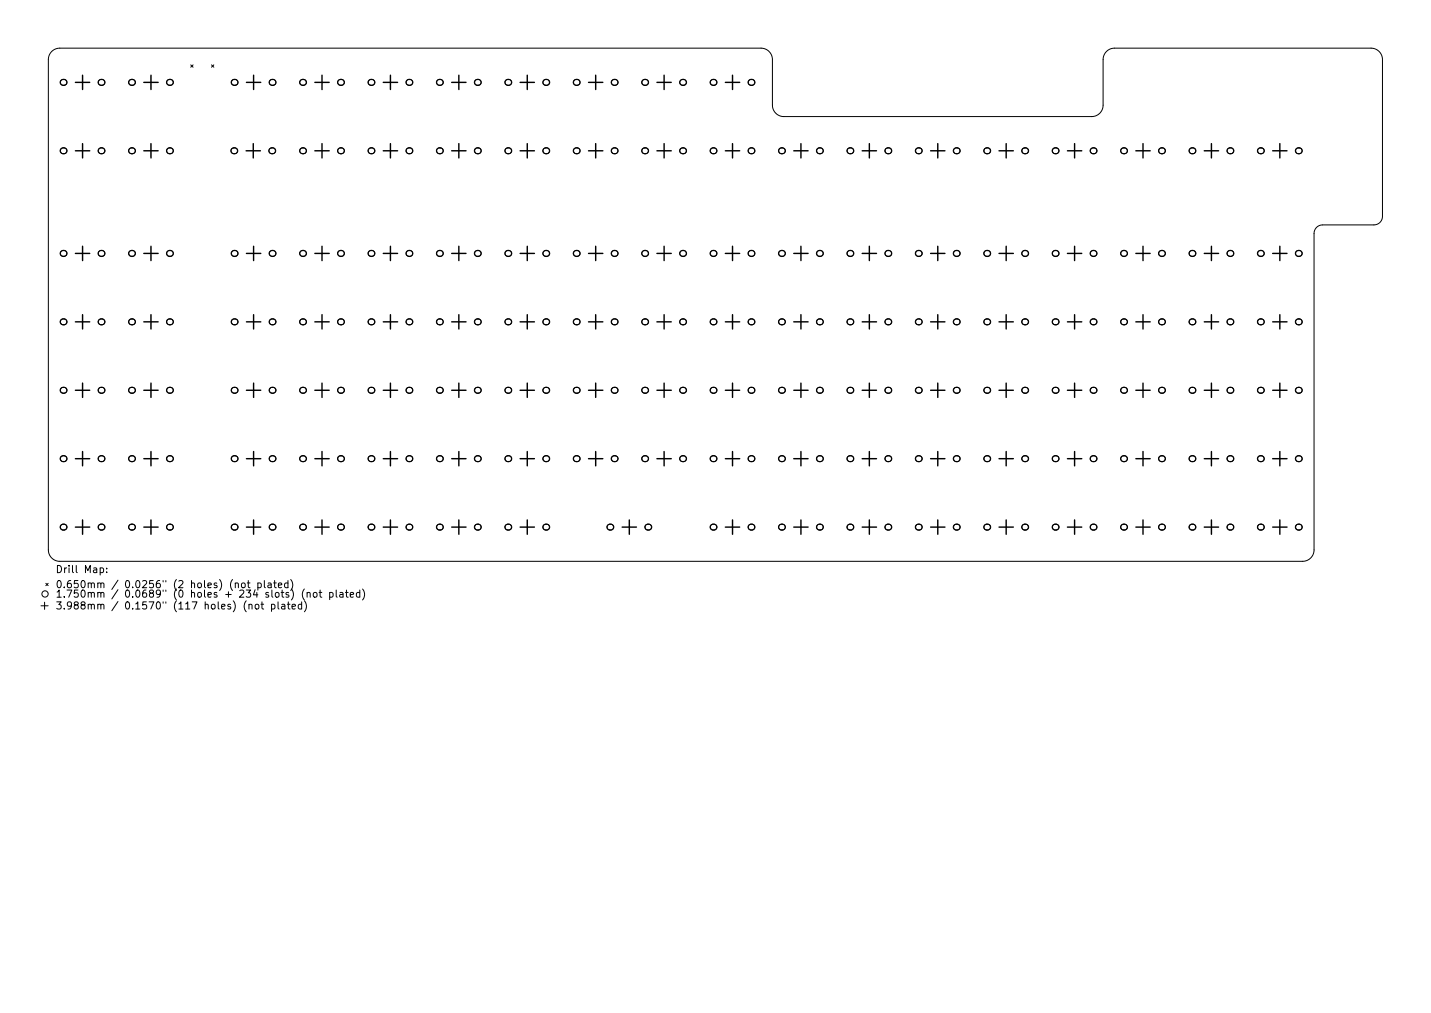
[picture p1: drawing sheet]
<svg xmlns="http://www.w3.org/2000/svg" width="297mm" height="210mm" viewBox="0 0 297 210" stroke-linecap="round" stroke-linejoin="round" font-family="sans-serif">
<defs><g id="words">
<g font-size="2.1">
<text x="11.5" y="118.9">Drill Map:</text>
<text x="11.5" y="122.1">0.650mm / 0.0256&quot; (2 holes) (not plated)</text>
<text x="11.5" y="124">1.750mm / 0.0689&quot; (0 holes + 234 slots) (not plated)</text>
<text x="11.5" y="126.5">3.988mm / 0.1570&quot; (117 holes) (not plated)</text>
</g>
</g></defs>
<g fill="none" stroke="#000" stroke-width=".21">
<path d="M10.7 10.7l.7-.5 1-.2h145.6a2.37 2.37 0 0 1 2.3 2.4v9.4a2.37 2.37 0 0 0 2.4 2.4h63.9a2.37 2.37 0 0 0 2.4-2.4v-9.4a2.37 2.37 0 0 1 2.3-2.4h53.3a2.37 2.37 0 0 1 2.4 2.4v32.5a1.77 1.77 0 0 1-1.8 1.8h-10.7a1.78 1.78 0 0 0-1.7 1.8v65.6a2.37 2.37 0 0 1-2.4 2.4h-258a2.37 2.37 0 0 1-2.4-2.4v-101.7l.2-.8zM12.6 16.7l.4-.2 .6 .1 .3 .3-.1 .5-.4 .3-.6-.1-.3-.4zM20.5 16.7l.4-.2 .6 .1 .3 .3-.1 .5-.4 .3-.7-.1-.2-.4zM26.8 16.7l.4-.2 .6 .1 .3 .3v.5l-.4 .3-.7-.1-.3-.4zM34.7 16.7l.4-.2 .6 .1 .3 .3-.1 .5-.4 .3-.7-.1-.2-.4zM39.6 13.5l.5 .5M40.1 13.5l-.5 .5M43.9 13.5l.5 .5M44.4 13.5l-.5 .5M48.1 16.7l.4-.2 .6 .1 .3 .3v.5l-.4 .3-.7-.1-.3-.5zM56 16.7l.4-.2 .6 .1 .3 .3-.1 .5-.4 .3-.7-.1-.2-.5zM62.3 16.7l.4-.2 .6 .1 .3 .3v.5l-.4 .3-.7-.1-.3-.5z"/>
<path d="M70.2 16.7l.4-.2 .6 .1 .3 .3-.1 .5-.4 .3-.7-.1-.2-.5zM76.5 16.7l.4-.2 .6 .1 .3 .3v.5l-.4 .3-.7-.1-.3-.5zM84.4 16.7l.4-.2 .6 .1 .3 .3-.1 .5-.4 .3-.7-.1-.2-.5zM90.7 16.7l.4-.2 .6 .1 .3 .3v.5l-.4 .3-.7-.1-.3-.5zM98.6 16.7l.4-.2 .6 .1 .3 .3-.1 .5-.4 .3-.7-.1-.2-.5zM105 16.7l.3-.2 .6 .1 .3 .3v.5l-.4 .3-.7-.1-.3-.4zM112.8 16.7l.4-.2 .6 .1 .3 .3-.1 .5-.4 .3-.7-.1-.2-.4zM119.2 16.7l.3-.2 .6 .1 .3 .3v.5l-.4 .3-.7-.1-.3-.5zM127 16.7l.4-.2 .6 .1 .3 .3-.1 .5-.4 .3-.7-.1-.2-.5zM133.4 16.7l.3-.2 .6 .1 .3 .3v.5l-.4 .3-.7-.1-.3-.5zM141.2 16.7l.4-.2 .6 .1 .3 .3-.1 .5-.4 .3-.6-.1-.3-.5zM147.6 16.7l.3-.2 .7 .1 .2 .3v.5l-.4 .3-.7-.1-.3-.5z"/>
<path d="M155.4 16.7l.4-.2 .6 .1 .3 .3-.1 .5-.4 .3-.6-.1-.3-.5zM12.6 30.9l.4-.2 .6 .1 .3 .3-.1 .5-.4 .3-.6-.1-.3-.4zM20.5 30.9l.4-.2 .6 .1 .3 .3-.1 .5-.4 .3-.7-.1-.2-.4zM26.8 30.9l.4-.2 .6 .1 .3 .3v.5l-.4 .3-.7-.1-.3-.4zM34.7 30.9l.4-.2 .6 .1 .3 .3-.1 .5-.4 .3-.7-.1-.2-.4zM48.1 30.9l.3-.2 .7 .1 .2 .3v.5l-.4 .3-.7-.1-.3-.5zM56 30.9l.3-.2 .6 .1 .3 .3v.5l-.4 .3-.7-.1-.3-.5zM62.3 30.9l.4-.2 .6 .1 .3 .3v.5l-.4 .3-.7-.1-.3-.5zM70.2 30.9l.4-.2 .6 .1 .3 .3-.1 .5-.4 .3-.7-.1-.2-.5zM76.5 30.9l.4-.2 .6 .1 .3 .3v.5l-.4 .3-.7-.1-.3-.5zM84.4 30.9l.4-.2 .6 .1 .3 .3-.1 .5-.4 .3-.7-.1-.2-.5zM90.7 30.9l.4-.2 .6 .1 .3 .3v.5l-.4 .3-.7-.1-.3-.5z"/>
<path d="M98.6 30.9l.4-.2 .6 .1 .3 .3-.1 .5-.4 .3-.7-.1-.2-.5zM105 30.9l.3-.2 .6 .1 .3 .3v.5l-.4 .3-.7-.1-.3-.4zM112.8 30.9l.4-.2 .6 .1 .3 .3-.1 .5-.4 .3-.7-.1-.2-.4zM119.2 30.9l.3-.2 .6 .1 .3 .3v.5l-.4 .3-.7-.1-.3-.5zM127 30.9l.4-.2 .6 .1 .3 .3-.1 .5-.4 .3-.7-.1-.2-.5zM133.4 30.9l.3-.2 .6 .1 .3 .3v.5l-.4 .3-.7-.1-.3-.5zM141.2 30.9l.4-.2 .6 .1 .3 .3-.1 .5-.4 .3-.6-.1-.3-.5zM147.6 30.9l.3-.2 .7 .1 .2 .3v.5l-.4 .3-.7-.1-.3-.5zM155.4 30.9l.4-.2 .6 .1 .3 .3-.1 .5-.4 .3-.6-.1-.3-.5zM161.8 30.9l.3-.2 .7 .1 .2 .3v.5l-.4 .3-.7-.1-.3-.5zM169.6 30.9l.4-.2 .6 .1 .3 .3-.1 .5-.4 .3-.6-.1-.3-.4zM176 30.9l.3-.2 .7 .1 .2 .3v.5l-.4 .3-.7-.1-.3-.5z"/>
<path d="M183.8 30.9l.4-.2 .6 .1 .3 .3-.1 .5-.4 .3-.6-.1-.3-.5zM190.2 30.9l.3-.2 .7 .1 .2 .3v.5l-.4 .3-.7-.1-.3-.4zM198 30.9l.4-.2 .6 .1 .3 .3-.1 .5-.4 .3-.6-.1-.3-.5zM204.4 30.9l.3-.2 .7 .1 .2 .3v.5l-.4 .3-.7-.1-.3-.5zM212.2 30.9l.4-.2 .6 .1 .3 .3-.1 .5-.4 .3-.6-.1-.3-.5zM218.6 30.9l.3-.2 .7 .1 .2 .3v.5l-.4 .3-.7-.1-.3-.5zM226.4 30.9l.4-.2 .6 .1 .3 .3-.1 .5-.4 .3-.6-.1-.3-.5zM232.8 30.9l.3-.2 .7 .1 .2 .3v.5l-.4 .3-.7-.1-.3-.5zM240.6 30.9l.4-.2 .6 .1 .3 .3-.1 .5-.4 .3-.6-.1-.3-.4zM247 30.9l.3-.2 .7 .1 .2 .3v.5l-.4 .3-.7-.1-.3-.5zM254.8 30.9l.4-.2 .6 .1 .3 .3-.1 .5-.4 .3-.6-.1-.3-.4zM261.2 30.9l.3-.2 .7 .1 .2 .3v.5l-.4 .3-.7-.1-.3-.4z"/>
<path d="M269 30.9l.4-.2 .6 .1 .3 .3v.5l-.5 .3-.6-.1-.3-.5zM12.6 52.2l.4-.2 .6 .1 .3 .3-.1 .5-.4 .3-.6-.1-.3-.4zM20.5 52.2l.4-.2 .6 .1 .3 .3-.1 .5-.4 .3-.7-.1-.2-.4zM26.8 52.2l.4-.2 .6 .1 .3 .3v.5l-.4 .3-.7-.1-.3-.4zM34.7 52.2l.4-.2 .6 .1 .3 .3-.1 .5-.4 .3-.7-.1-.2-.4zM48.1 52.2l.4-.2 .6 .1 .3 .3v.5l-.4 .3-.7-.1-.3-.5zM56 52.2l.4-.2 .6 .1 .3 .3-.1 .5-.4 .3-.7-.1-.2-.5zM62.3 52.2l.4-.2 .6 .1 .3 .3v.5l-.4 .3-.7-.1-.3-.5zM70.2 52.2l.4-.2 .6 .1 .3 .3-.1 .5-.4 .3-.7-.1-.2-.5zM76.5 52.2l.4-.2 .6 .1 .3 .3v.5l-.4 .3-.7-.1-.3-.5zM84.4 52.2l.4-.2 .6 .1 .3 .3-.1 .5-.4 .3-.7-.1-.2-.5zM90.7 52.2l.4-.2 .6 .1 .3 .3v.5l-.4 .3-.7-.1-.3-.5z"/>
<path d="M98.6 52.2l.4-.2 .6 .1 .3 .3-.1 .5-.4 .3-.7-.1-.2-.5zM105 52.2l.3-.2 .6 .1 .3 .3v.5l-.4 .3-.7-.1-.3-.4zM112.8 52.2l.4-.2 .6 .1 .3 .3-.1 .5-.4 .3-.7-.1-.2-.4zM119.2 52.2l.3-.2 .6 .1 .3 .3v.5l-.4 .3-.7-.1-.3-.5zM127 52.2l.4-.2 .6 .1 .3 .3-.1 .5-.4 .3-.7-.1-.2-.5zM133.4 52.2l.3-.2 .6 .1 .3 .3v.5l-.4 .3-.7-.1-.3-.5zM141.2 52.2l.4-.2 .6 .1 .3 .3-.1 .5-.4 .3-.6-.1-.3-.5zM147.6 52.2l.3-.2 .7 .1 .2 .3v.5l-.4 .3-.7-.1-.3-.5zM155.4 52.2l.4-.2 .6 .1 .3 .3-.1 .5-.4 .3-.6-.1-.3-.5zM161.8 52.2l.3-.2 .7 .1 .2 .3v.5l-.4 .3-.7-.1-.3-.5zM169.6 52.2l.4-.2 .6 .1 .3 .3-.1 .5-.4 .3-.6-.1-.3-.4zM176 52.2l.3-.2 .7 .1 .2 .3v.5l-.4 .3-.7-.1-.3-.5z"/>
<path d="M183.8 52.2l.4-.2 .6 .1 .3 .3-.1 .5-.4 .3-.6-.1-.3-.5zM190.2 52.2l.3-.2 .7 .1 .2 .3v.5l-.4 .3-.7-.1-.3-.5zM198 52.2l.4-.2 .6 .1 .3 .3-.1 .5-.4 .3-.6-.1-.3-.5zM204.4 52.2l.3-.2 .7 .1 .2 .3v.5l-.4 .3-.7-.1-.3-.5zM212.2 52.2l.4-.2 .6 .1 .3 .3-.1 .5-.4 .3-.6-.1-.3-.5zM218.6 52.2l.3-.2 .7 .1 .2 .3v.5l-.4 .3-.7-.1-.3-.5zM226.4 52.2l.4-.2 .6 .1 .3 .3-.1 .5-.4 .3-.6-.1-.3-.5zM232.8 52.2l.3-.2 .7 .1 .2 .3v.5l-.4 .3-.7-.1-.3-.5zM240.6 52.2l.4-.2 .6 .1 .3 .3-.1 .5-.4 .3-.6-.1-.3-.5zM247 52.2l.3-.2 .7 .1 .2 .3v.5l-.4 .3-.7-.1-.3-.5zM254.8 52.2l.4-.2 .6 .1 .3 .3-.1 .5-.4 .3-.6-.1-.3-.4zM261.2 52.2l.3-.2 .7 .1 .2 .3v.5l-.4 .3-.7-.1-.3-.4z"/>
<path d="M269 52.2l.4-.2 .6 .1 .3 .3v.5l-.5 .3-.6-.1-.3-.5zM12.6 66.4l.4-.2 .6 .1 .3 .4-.1 .4-.4 .3-.6-.1-.3-.4zM20.5 66.4l.4-.2 .6 .1 .3 .4-.1 .4-.4 .3-.7-.1-.2-.4zM26.8 66.4l.4-.2 .6 .1 .3 .4v.4l-.4 .3-.7-.1-.3-.4zM34.7 66.4l.4-.2 .6 .1 .3 .4-.1 .4-.4 .3-.7-.1-.2-.4zM48.1 66.4l.4-.2 .6 .1 .3 .4v.4l-.4 .3-.7-.1-.3-.4zM56 66.4l.4-.2 .6 .1 .3 .4-.1 .4-.4 .3-.7-.1-.2-.4zM62.3 66.4l.4-.2 .6 .1 .3 .4v.4l-.4 .3-.7-.1-.3-.4zM70.2 66.4l.4-.2 .6 .1 .3 .4-.1 .4-.4 .3-.7-.1-.2-.4zM76.5 66.4l.4-.2 .6 .1 .3 .4v.4l-.4 .3-.7-.1-.3-.4zM84.4 66.4l.4-.2 .6 .1 .3 .4-.1 .4-.4 .3-.7-.1-.2-.4zM90.7 66.4l.4-.2 .6 .1 .3 .4v.4l-.4 .3-.7-.1-.3-.4z"/>
<path d="M98.6 66.4l.4-.2 .6 .1 .3 .4-.1 .4-.4 .3-.7-.1-.2-.4zM105 66.4l.3-.2 .6 .1 .3 .4v.4l-.4 .3-.7-.1-.3-.4zM112.8 66.4l.4-.2 .6 .1 .3 .4-.1 .4-.4 .3-.7-.1-.2-.4zM119.2 66.4l.3-.2 .6 .1 .3 .4v.4l-.4 .3-.7-.1-.3-.4zM127 66.4l.4-.2 .6 .1 .3 .4-.1 .4-.4 .3-.7-.1-.2-.4zM133.4 66.4l.3-.2 .6 .1 .3 .4v.4l-.4 .3-.7-.1-.3-.4zM141.2 66.4l.4-.2 .6 .1 .3 .4-.1 .4-.4 .3-.6-.1-.3-.4zM147.6 66.4l.3-.2 .7 .1 .2 .4v.4l-.4 .3-.7-.1-.3-.4zM155.4 66.4l.4-.2 .6 .1 .3 .4-.1 .4-.4 .3-.6-.1-.3-.4zM161.8 66.4l.3-.2 .7 .1 .2 .4v.4l-.4 .3-.7-.1-.3-.4zM169.6 66.4l.4-.2 .6 .1 .3 .4-.1 .4-.4 .3-.6-.1-.3-.4zM176 66.4l.3-.2 .7 .1 .2 .4v.4l-.4 .3-.7-.1-.3-.4z"/>
<path d="M183.8 66.4l.4-.2 .6 .1 .3 .4-.1 .4-.4 .3-.6-.1-.3-.4zM190.2 66.4l.3-.2 .7 .1 .2 .4v.4l-.4 .3-.7-.1-.3-.4zM198 66.4l.4-.2 .6 .1 .3 .4-.1 .4-.4 .3-.6-.1-.3-.4zM204.4 66.4l.3-.2 .7 .1 .2 .4v.4l-.4 .3-.7-.1-.3-.4zM212.2 66.4l.4-.2 .6 .1 .3 .4-.1 .4-.4 .3-.6-.1-.3-.4zM218.6 66.4l.3-.2 .7 .1 .2 .4v.4l-.4 .3-.7-.1-.3-.4zM226.4 66.4l.4-.2 .6 .1 .3 .4-.1 .4-.4 .3-.6-.1-.3-.4zM232.8 66.4l.3-.2 .7 .1 .2 .4v.4l-.4 .3-.7-.1-.3-.4zM240.6 66.4l.4-.2 .6 .1 .3 .4-.1 .4-.4 .3-.6-.1-.3-.4zM247 66.4l.3-.2 .7 .1 .2 .4v.4l-.4 .3-.7-.1-.3-.4zM254.8 66.4l.4-.2 .6 .1 .3 .4-.1 .4-.4 .3-.6-.1-.3-.4zM261.2 66.4l.3-.2 .7 .1 .2 .4v.4l-.4 .3-.7-.1-.3-.4z"/>
<path d="M269 66.4l.4-.2 .6 .1 .3 .4v.4l-.5 .3-.6-.1-.3-.4zM12.6 80.6l.4-.2 .6 .1 .3 .4-.1 .4-.4 .3-.6-.1-.3-.4zM12.6 94.8l.4-.2 .6 .1 .3 .4-.1 .4-.4 .3-.6-.1-.3-.4zM20.5 80.6l.4-.2 .6 .1 .3 .4-.1 .4-.4 .3-.7-.1-.2-.4zM20.5 94.8l.4-.2 .6 .1 .3 .4-.1 .4-.4 .3-.7-.1-.2-.4zM26.8 80.6l.4-.2 .6 .1 .3 .4v.4l-.4 .3-.7-.1-.3-.4zM26.8 94.8l.4-.2 .6 .1 .3 .4v.4l-.4 .3-.7-.1-.3-.4zM34.7 80.6l.4-.2 .6 .1 .3 .4-.1 .4-.4 .3-.7-.1-.2-.4zM34.7 94.8l.4-.2 .6 .1 .3 .4-.1 .4-.4 .3-.7-.1-.2-.4zM48.1 80.6l.4-.2 .6 .1 .3 .4v.4l-.4 .3-.7-.1-.3-.4zM48.1 94.8l.4-.2 .6 .1 .3 .4v.4l-.4 .3-.7-.1-.3-.4zM56 80.6l.4-.2 .6 .1 .3 .4-.1 .4-.4 .3-.7-.1-.2-.4z"/>
<path d="M56 94.8l.4-.2 .6 .1 .3 .4-.1 .4-.4 .3-.7-.1-.2-.4zM62.3 80.6l.4-.2 .6 .1 .3 .4v.4l-.4 .3-.7-.1-.3-.4zM62.3 94.8l.4-.2 .6 .1 .3 .4v.4l-.4 .3-.7-.1-.3-.4zM70.2 80.6l.4-.2 .6 .1 .3 .4-.1 .4-.4 .3-.7-.1-.2-.4zM70.2 94.8l.4-.2 .6 .1 .3 .4-.1 .4-.4 .3-.7-.1-.2-.4zM76.5 80.6l.4-.2 .6 .1 .3 .4v.4l-.4 .3-.7-.1-.3-.4zM76.5 94.8l.4-.2 .6 .1 .3 .4v.4l-.4 .3-.7-.1-.3-.4zM84.4 80.6l.4-.2 .6 .1 .3 .4-.1 .4-.4 .3-.7-.1-.2-.4zM84.4 94.8l.4-.2 .6 .1 .3 .4-.1 .4-.4 .3-.7-.1-.2-.4zM90.7 80.6l.4-.2 .6 .1 .3 .4v.4l-.4 .3-.7-.1-.3-.4zM90.7 94.8l.4-.2 .6 .1 .3 .4v.4l-.4 .3-.7-.1-.3-.4zM98.6 80.6l.4-.2 .6 .1 .3 .4-.1 .4-.4 .3-.7-.1-.2-.4z"/>
<path d="M98.6 94.8l.4-.2 .6 .1 .3 .4-.1 .4-.4 .3-.7-.1-.2-.4zM105 80.6l.3-.2 .6 .1 .3 .4v.4l-.4 .3-.7-.1-.3-.4zM105 94.8l.3-.2 .6 .1 .3 .4v.4l-.4 .3-.7-.1-.3-.4zM112.8 80.6l.4-.2 .6 .1 .3 .4-.1 .4-.4 .3-.7-.1-.2-.4zM112.8 94.8l.4-.2 .6 .1 .3 .4-.1 .4-.4 .3-.7-.1-.2-.4zM119.2 80.6l.3-.2 .6 .1 .3 .4v.4l-.4 .3-.7-.1-.3-.4zM119.2 94.8l.3-.2 .6 .1 .3 .4v.4l-.4 .3-.7-.1-.3-.4zM127 80.6l.4-.2 .6 .1 .3 .4-.1 .4-.4 .3-.7-.1-.2-.4zM127 94.8l.4-.2 .6 .1 .3 .4-.1 .4-.4 .3-.7-.1-.2-.4zM133.4 80.6l.3-.2 .6 .1 .3 .4v.4l-.4 .3-.7-.1-.3-.4zM133.4 94.8l.3-.2 .6 .1 .3 .4v.4l-.4 .3-.7-.1-.3-.4zM141.2 80.6l.4-.2 .6 .1 .3 .4-.1 .4-.4 .3-.6-.1-.3-.4z"/>
<path d="M141.2 94.8l.4-.2 .6 .1 .3 .4-.1 .4-.4 .3-.6-.1-.3-.4zM147.6 80.6l.3-.2 .7 .1 .2 .4v.4l-.4 .3-.7-.1-.3-.4zM147.6 94.8l.3-.2 .7 .1 .2 .4v.4l-.4 .3-.7-.1-.3-.4zM155.4 80.6l.4-.2 .6 .1 .3 .4-.1 .4-.4 .3-.6-.1-.3-.4zM155.4 94.8l.4-.2 .6 .1 .3 .4-.1 .4-.4 .3-.6-.1-.3-.4zM161.8 80.6l.3-.2 .7 .1 .2 .4v.4l-.4 .3-.7-.1-.3-.4zM161.8 94.8l.3-.2 .7 .1 .2 .4v.4l-.4 .3-.7-.1-.3-.4zM169.6 80.6l.4-.2 .6 .1 .3 .4-.1 .4-.4 .3-.6-.1-.3-.4zM169.6 94.8l.4-.2 .6 .1 .3 .4-.1 .4-.4 .3-.6-.1-.3-.4zM176 80.6l.3-.2 .7 .1 .2 .4v.4l-.4 .3-.7-.1-.3-.4zM176 94.8l.3-.2 .7 .1 .2 .4v.4l-.4 .3-.7-.1-.3-.4zM183.8 80.6l.4-.2 .6 .1 .3 .4-.1 .4-.4 .3-.6-.1-.3-.4z"/>
<path d="M183.8 94.8l.4-.2 .6 .1 .3 .4-.1 .4-.4 .3-.6-.1-.3-.4zM190.2 80.6l.3-.2 .7 .1 .2 .4v.4l-.4 .3-.7-.1-.3-.4zM190.2 94.8l.3-.2 .7 .1 .2 .4v.4l-.4 .3-.7-.1-.3-.4zM198 80.6l.4-.2 .6 .1 .3 .4-.1 .4-.4 .3-.6-.1-.3-.4zM198 94.8l.4-.2 .6 .1 .3 .4-.1 .4-.4 .3-.6-.1-.3-.4zM204.4 80.6l.3-.2 .7 .1 .2 .4v.4l-.4 .3-.7-.1-.3-.4zM204.4 94.8l.3-.2 .7 .1 .2 .4v.4l-.4 .3-.7-.1-.3-.4zM212.2 80.6l.4-.2 .6 .1 .3 .4-.1 .4-.4 .3-.6-.1-.3-.4zM212.2 94.8l.4-.2 .6 .1 .3 .4-.1 .4-.4 .3-.6-.1-.3-.4zM218.6 80.6l.3-.2 .7 .1 .2 .4v.4l-.4 .3-.7-.1-.3-.4zM218.6 94.8l.3-.2 .7 .1 .2 .4v.4l-.4 .3-.7-.1-.3-.4zM226.4 80.6l.4-.2 .6 .1 .3 .4-.1 .4-.4 .3-.6-.1-.3-.4z"/>
<path d="M226.4 94.8l.4-.2 .6 .1 .3 .4-.1 .4-.4 .3-.6-.1-.3-.4zM232.8 80.6l.3-.2 .7 .1 .2 .4v.4l-.4 .3-.7-.1-.3-.4zM232.8 94.8l.3-.2 .7 .1 .2 .4v.4l-.4 .3-.7-.1-.3-.4zM240.6 80.6l.4-.2 .6 .1 .3 .4-.1 .4-.4 .3-.6-.1-.3-.4zM240.6 94.8l.4-.2 .6 .1 .3 .4-.1 .4-.4 .3-.6-.1-.3-.4zM247 80.6l.3-.2 .7 .1 .2 .4v.4l-.4 .3-.7-.1-.3-.4zM247 94.8l.3-.2 .7 .1 .2 .4v.4l-.4 .3-.7-.1-.3-.4zM254.8 80.6l.4-.2 .6 .1 .3 .4-.1 .4-.4 .3-.6-.1-.3-.4zM254.8 94.8l.4-.2 .6 .1 .3 .4-.1 .4-.4 .3-.6-.1-.3-.4zM261.2 80.6l.3-.2 .7 .1 .2 .4v.4l-.4 .3-.7-.1-.3-.4zM261.2 94.8l.3-.2 .7 .1 .2 .4v.4l-.4 .3-.7-.1-.3-.4zM269 80.6l.4-.2 .6 .1 .3 .4v.4l-.5 .3-.6-.1-.3-.4z"/>
<path d="M269 94.8l.4-.2 .6 .1 .3 .4v.4l-.5 .3-.6-.1-.3-.4zM12.6 109l.4-.2 .6 .1 .3 .4-.1 .4-.4 .3-.6-.1-.3-.4zM20.5 109l.4-.2 .6 .1 .3 .4-.1 .4-.4 .3-.7-.1-.2-.4zM20.8 117.9h.4l.3 .2-.1 .7h-.6M22.1 118.7v.2M22.1 117.9v.2M26.8 109l.4-.2 .6 .1 .3 .4v.4l-.4 .3-.7-.1-.3-.4zM34.7 109l.4-.2 .6 .1 .3 .4-.1 .4-.4 .3-.7-.1-.2-.4zM48.1 109l.4-.2 .6 .1 .3 .4v.4l-.4 .3-.7-.1-.3-.4zM56 109l.4-.2 .6 .1 .3 .4-.1 .4-.4 .3-.7-.1-.2-.4zM62.3 109l.4-.2 .6 .1 .3 .4v.4l-.4 .3-.7-.1-.3-.4zM70.2 109l.4-.2 .6 .1 .3 .4-.1 .4-.4 .3-.7-.1-.2-.4z"/>
<path d="M76.5 109l.4-.2 .6 .1 .3 .4v.4l-.4 .3-.7-.1-.3-.4zM84.4 109l.4-.2 .6 .1 .3 .4-.1 .4-.4 .3-.7-.1-.2-.4zM90.7 109l.4-.2 .6 .1 .3 .4v.4l-.4 .3-.7-.1-.3-.4zM98.6 109l.4-.2 .6 .1 .3 .4-.1 .4-.4 .3-.7-.1-.2-.4zM105 109l.3-.2 .6 .1 .3 .4v.4l-.4 .3-.7-.1-.3-.4zM112.8 109l.4-.2 .6 .1 .3 .4-.1 .4-.4 .3-.7-.1-.2-.4zM126.1 109l.4-.2 .6 .1 .3 .4-.1 .4-.4 .3-.6-.1-.3-.4zM134 109l.4-.2 .6 .1 .3 .4-.1 .4-.4 .3-.7-.1-.3-.4zM147.6 109l.3-.2 .7 .1 .2 .4v.4l-.4 .3-.7-.1-.3-.4zM155.4 109l.4-.2 .6 .1 .3 .4-.1 .4-.4 .3-.6-.1-.3-.4zM161.8 109l.3-.2 .7 .1 .2 .4v.4l-.4 .3-.7-.1-.3-.4zM169.6 109l.4-.2 .6 .1 .3 .4-.1 .4-.4 .3-.6-.1-.3-.4z"/>
<path d="M176 109l.3-.2 .7 .1 .2 .4v.4l-.4 .3-.7-.1-.3-.4zM183.8 109l.4-.2 .6 .1 .3 .4-.1 .4-.4 .3-.6-.1-.3-.4zM190.2 109l.3-.2 .7 .1 .2 .4v.4l-.4 .3-.7-.1-.3-.4zM198 109l.4-.2 .6 .1 .3 .4-.1 .4-.4 .3-.6-.1-.3-.4zM204.4 109l.3-.2 .7 .1 .2 .4v.4l-.4 .3-.7-.1-.3-.4zM212.2 109l.4-.2 .6 .1 .3 .4-.1 .4-.4 .3-.6-.1-.3-.4zM218.6 109l.3-.2 .7 .1 .2 .4v.4l-.4 .3-.7-.1-.3-.4zM226.4 109l.4-.2 .6 .1 .3 .4-.1 .4-.4 .3-.6-.1-.3-.4zM232.8 109l.3-.2 .7 .1 .2 .4v.4l-.4 .3-.7-.1-.3-.4zM240.6 109l.4-.2 .6 .1 .3 .4-.1 .4-.4 .3-.6-.1-.3-.4zM247 109l.3-.2 .7 .1 .2 .4v.4l-.4 .3-.7-.1-.3-.4zM254.8 109l.4-.2 .6 .1 .3 .4-.1 .4-.4 .3-.6-.1-.3-.4z"/>
<path d="M261.2 109l.3-.2 .7 .1 .2 .4v.4l-.4 .3-.7-.1-.3-.4zM269 109l.4-.2 .6 .1 .3 .4v.4l-.5 .3-.6-.1-.3-.4zM8.5 125.7h1.5M9.3 125v1.5M9.5 121.1l.5 .5M10 121.1l-.5 .5M48.8 121.1l.3-.1 .3 .1 .1 .9M50.3 121.1l.3-.1 .3 .3v.4l-.3 .3-.3-.1-.2-.2zM51.3 121h.6M51.5 120.5v1.3l.4 .2M51.7 125.6l.2-.2 .3 .1 .1 .9M51.7 125.4v1"/>
<path d="M53 125.6l.2-.2 .5 .2v.5l-.1 .2-.4 .1-.2-.1zM53.5 121.1l.5-.1 .2 .3-.1 .6h-.6M53.5 121v1.5M54.2 125.4h.5M54.4 124.9v1.3l.3 .2M54.9 120.5v1.3l.2 .2M55.7 121.1h.5l.1 .9M56.3 121.3l-.5 .1-.2 .2 .2 .4 .5-.1M56.4 125.5l.4-.1 .3 .3-.2 .6h-.5M56.4 125.4v1.5M56.8 121h.6M57 120.5v1.3l.4 .2"/>
<path d="M57.7 124.9v1.3l.2 .2M57.8 121.5l.7-.2-.1-.2-.4-.1-.2 .2 .1 .7h.5M58.5 125.5h.6v.9M59.1 125.8h-.5l-.2 .3 .2 .3 .5-.1M59.6 125.4h.6M59.8 121.1l-.5-.1-.2 .3 .1 .6h.6M59.8 120.5v1.5M59.8 124.9v1.3l.4 .2M59.9 123h-.3l-.3 .2 .1 .2 .5 .1v.4h-.6M60.3 120.3a1.71 1.71 0 0 1 0 2.3M60.5 122.3a1.71 1.71 0 0 1 0 2.2M60.6 125.9l.7-.1v-.3l-.5-.1-.2 .2 .1 .7h.6"/>
<path d="M62.6 125.5l-.4-.1-.3 .3 .1 .6h.6M62.6 124.9v1.5M63.2 122.3a1.71 1.71 0 0 0 0 2.2M63.2 124.7a1.71 1.71 0 0 1 0 2.3M63.7 123.1l.3-.1h.3l.1 1M63.7 123v1M65.1 123.1l.2-.1 .4 .1 .1 .6-.1 .2-.4 .1-.2-.2zM66.2 123h.6M66.4 122.5v1.2l.4 .3M68.4 123h.5l.2 .2-.1 .7h-.6M68.4 123v1.5M69.8 122.5v1.2l.2 .3"/>
<path d="M70.6 123h.5l.1 1M71.2 123.3l-.5 .1-.2 .2 .2 .4 .5-.1M71.7 123h.6M71.9 122.5v1.2l.4 .3M72.7 123.5l.7-.2-.1-.3h-.4l-.2 .2 .1 .7h.5M74.7 123h-.4l-.3 .2 .1 .7h.6M74.7 122.5v1.5M75.3 122.3a1.71 1.71 0 0 1 0 2.2"/>
<circle cx="13.2" cy="17.1" r=".65"/>
<circle cx="21.1" cy="17.1" r=".65"/>
<circle cx="27.4" cy="17.1" r=".65"/>
<circle cx="35.3" cy="17.1" r=".65"/>
<circle cx="48.7" cy="17.1" r=".65"/>
<circle cx="56.6" cy="17.1" r=".65"/>
<circle cx="62.9" cy="17.1" r=".65"/>
<circle cx="70.8" cy="17.1" r=".65"/>
<circle cx="77.1" cy="17.1" r=".65"/>
<circle cx="85" cy="17.1" r=".65"/>
<circle cx="91.3" cy="17.1" r=".65"/>
<circle cx="99.2" cy="17.1" r=".65"/>
<circle cx="105.5" cy="17.1" r=".65"/>
<circle cx="113.4" cy="17.1" r=".65"/>
<circle cx="119.7" cy="17.1" r=".65"/>
<circle cx="127.6" cy="17.1" r=".65"/>
<circle cx="133.9" cy="17.1" r=".65"/>
<circle cx="141.8" cy="17.1" r=".65"/>
<circle cx="148.1" cy="17.1" r=".65"/>
<circle cx="156" cy="17.1" r=".65"/>
<circle cx="13.2" cy="31.3" r=".65"/>
<circle cx="21.1" cy="31.3" r=".65"/>
<circle cx="27.4" cy="31.3" r=".65"/>
<circle cx="35.3" cy="31.3" r=".65"/>
<circle cx="48.6" cy="31.3" r=".65"/>
<circle cx="56.5" cy="31.3" r=".65"/>
<circle cx="62.9" cy="31.3" r=".65"/>
<circle cx="70.8" cy="31.3" r=".65"/>
<circle cx="77.1" cy="31.3" r=".65"/>
<circle cx="85" cy="31.3" r=".65"/>
<circle cx="91.3" cy="31.3" r=".65"/>
<circle cx="99.2" cy="31.3" r=".65"/>
<circle cx="105.5" cy="31.3" r=".65"/>
<circle cx="113.4" cy="31.3" r=".65"/>
<circle cx="119.7" cy="31.3" r=".65"/>
<circle cx="127.6" cy="31.3" r=".65"/>
<circle cx="133.9" cy="31.3" r=".65"/>
<circle cx="141.8" cy="31.3" r=".65"/>
<circle cx="148.1" cy="31.3" r=".65"/>
<circle cx="156" cy="31.3" r=".65"/>
<circle cx="162.3" cy="31.3" r=".65"/>
<circle cx="170.2" cy="31.3" r=".65"/>
<circle cx="176.5" cy="31.3" r=".65"/>
<circle cx="184.4" cy="31.3" r=".65"/>
<circle cx="190.7" cy="31.3" r=".65"/>
<circle cx="198.6" cy="31.3" r=".65"/>
<circle cx="204.9" cy="31.3" r=".65"/>
<circle cx="212.8" cy="31.3" r=".65"/>
<circle cx="219.1" cy="31.3" r=".65"/>
<circle cx="227" cy="31.3" r=".65"/>
<circle cx="233.3" cy="31.3" r=".65"/>
<circle cx="241.2" cy="31.3" r=".65"/>
<circle cx="247.5" cy="31.3" r=".65"/>
<circle cx="255.4" cy="31.3" r=".65"/>
<circle cx="261.7" cy="31.3" r=".65"/>
<circle cx="269.6" cy="31.3" r=".65"/>
<circle cx="13.2" cy="52.6" r=".65"/>
<circle cx="21.1" cy="52.6" r=".65"/>
<circle cx="27.4" cy="52.6" r=".65"/>
<circle cx="35.3" cy="52.6" r=".65"/>
<circle cx="48.7" cy="52.6" r=".65"/>
<circle cx="56.6" cy="52.6" r=".65"/>
<circle cx="62.9" cy="52.6" r=".65"/>
<circle cx="70.8" cy="52.6" r=".65"/>
<circle cx="77.1" cy="52.6" r=".65"/>
<circle cx="85" cy="52.6" r=".65"/>
<circle cx="91.3" cy="52.6" r=".65"/>
<circle cx="99.2" cy="52.6" r=".65"/>
<circle cx="105.5" cy="52.6" r=".65"/>
<circle cx="113.4" cy="52.6" r=".65"/>
<circle cx="119.7" cy="52.6" r=".65"/>
<circle cx="127.6" cy="52.6" r=".65"/>
<circle cx="133.9" cy="52.6" r=".65"/>
<circle cx="141.8" cy="52.6" r=".65"/>
<circle cx="148.1" cy="52.6" r=".65"/>
<circle cx="156" cy="52.6" r=".65"/>
<circle cx="162.3" cy="52.6" r=".65"/>
<circle cx="170.2" cy="52.6" r=".65"/>
<circle cx="176.5" cy="52.6" r=".65"/>
<circle cx="184.4" cy="52.6" r=".65"/>
<circle cx="190.7" cy="52.6" r=".65"/>
<circle cx="198.6" cy="52.6" r=".65"/>
<circle cx="204.9" cy="52.6" r=".65"/>
<circle cx="212.8" cy="52.6" r=".65"/>
<circle cx="219.1" cy="52.6" r=".65"/>
<circle cx="227" cy="52.6" r=".65"/>
<circle cx="233.3" cy="52.6" r=".65"/>
<circle cx="241.2" cy="52.6" r=".65"/>
<circle cx="247.5" cy="52.6" r=".65"/>
<circle cx="255.4" cy="52.6" r=".65"/>
<circle cx="261.7" cy="52.6" r=".65"/>
<circle cx="269.6" cy="52.6" r=".65"/>
<circle cx="13.2" cy="66.8" r=".65"/>
<circle cx="21.1" cy="66.8" r=".65"/>
<circle cx="27.4" cy="66.8" r=".65"/>
<circle cx="35.3" cy="66.8" r=".65"/>
<circle cx="48.7" cy="66.8" r=".65"/>
<circle cx="56.6" cy="66.8" r=".65"/>
<circle cx="62.9" cy="66.8" r=".65"/>
<circle cx="70.8" cy="66.8" r=".65"/>
<circle cx="77.1" cy="66.8" r=".65"/>
<circle cx="85" cy="66.8" r=".65"/>
<circle cx="91.3" cy="66.8" r=".65"/>
<circle cx="99.2" cy="66.8" r=".65"/>
<circle cx="105.5" cy="66.8" r=".65"/>
<circle cx="113.4" cy="66.8" r=".65"/>
<circle cx="119.7" cy="66.8" r=".65"/>
<circle cx="127.6" cy="66.8" r=".65"/>
<circle cx="133.9" cy="66.8" r=".65"/>
<circle cx="141.8" cy="66.8" r=".65"/>
<circle cx="148.1" cy="66.8" r=".65"/>
<circle cx="156" cy="66.8" r=".65"/>
<circle cx="162.3" cy="66.8" r=".65"/>
<circle cx="170.2" cy="66.8" r=".65"/>
<circle cx="176.5" cy="66.8" r=".65"/>
<circle cx="184.4" cy="66.8" r=".65"/>
<circle cx="190.7" cy="66.8" r=".65"/>
<circle cx="198.6" cy="66.8" r=".65"/>
<circle cx="204.9" cy="66.8" r=".65"/>
<circle cx="212.8" cy="66.8" r=".65"/>
<circle cx="219.1" cy="66.8" r=".65"/>
<circle cx="227" cy="66.8" r=".65"/>
<circle cx="233.3" cy="66.8" r=".65"/>
<circle cx="241.2" cy="66.8" r=".65"/>
<circle cx="247.5" cy="66.8" r=".65"/>
<circle cx="255.4" cy="66.8" r=".65"/>
<circle cx="261.7" cy="66.8" r=".65"/>
<circle cx="269.6" cy="66.8" r=".65"/>
<circle cx="13.2" cy="81" r=".65"/>
<circle cx="13.2" cy="95.2" r=".65"/>
<circle cx="21.1" cy="81" r=".65"/>
<circle cx="21.1" cy="95.2" r=".65"/>
<circle cx="27.4" cy="81" r=".65"/>
<circle cx="27.4" cy="95.2" r=".65"/>
<circle cx="35.3" cy="81" r=".65"/>
<circle cx="35.3" cy="95.2" r=".65"/>
<circle cx="48.7" cy="81" r=".65"/>
<circle cx="48.7" cy="95.2" r=".65"/>
<circle cx="56.6" cy="81" r=".65"/>
<circle cx="56.6" cy="95.2" r=".65"/>
<circle cx="62.9" cy="81" r=".65"/>
<circle cx="62.9" cy="95.2" r=".65"/>
<circle cx="70.8" cy="81" r=".65"/>
<circle cx="70.8" cy="95.2" r=".65"/>
<circle cx="77.1" cy="81" r=".65"/>
<circle cx="77.1" cy="95.2" r=".65"/>
<circle cx="85" cy="81" r=".65"/>
<circle cx="85" cy="95.2" r=".65"/>
<circle cx="91.3" cy="81" r=".65"/>
<circle cx="91.3" cy="95.2" r=".65"/>
<circle cx="99.2" cy="81" r=".65"/>
<circle cx="99.2" cy="95.2" r=".65"/>
<circle cx="105.5" cy="81" r=".65"/>
<circle cx="105.5" cy="95.2" r=".65"/>
<circle cx="113.4" cy="81" r=".65"/>
<circle cx="113.4" cy="95.2" r=".65"/>
<circle cx="119.7" cy="81" r=".65"/>
<circle cx="119.7" cy="95.2" r=".65"/>
<circle cx="127.6" cy="81" r=".65"/>
<circle cx="127.6" cy="95.2" r=".65"/>
<circle cx="133.9" cy="81" r=".65"/>
<circle cx="133.9" cy="95.2" r=".65"/>
<circle cx="141.8" cy="81" r=".65"/>
<circle cx="141.8" cy="95.2" r=".65"/>
<circle cx="148.1" cy="81" r=".65"/>
<circle cx="148.1" cy="95.2" r=".65"/>
<circle cx="156" cy="81" r=".65"/>
<circle cx="156" cy="95.2" r=".65"/>
<circle cx="162.3" cy="81" r=".65"/>
<circle cx="162.3" cy="95.2" r=".65"/>
<circle cx="170.2" cy="81" r=".65"/>
<circle cx="170.2" cy="95.2" r=".65"/>
<circle cx="176.5" cy="81" r=".65"/>
<circle cx="176.5" cy="95.2" r=".65"/>
<circle cx="184.4" cy="81" r=".65"/>
<circle cx="184.4" cy="95.2" r=".65"/>
<circle cx="190.7" cy="81" r=".65"/>
<circle cx="190.7" cy="95.2" r=".65"/>
<circle cx="198.6" cy="81" r=".65"/>
<circle cx="198.6" cy="95.2" r=".65"/>
<circle cx="204.9" cy="81" r=".65"/>
<circle cx="204.9" cy="95.2" r=".65"/>
<circle cx="212.8" cy="81" r=".65"/>
<circle cx="212.8" cy="95.2" r=".65"/>
<circle cx="219.1" cy="81" r=".65"/>
<circle cx="219.1" cy="95.2" r=".65"/>
<circle cx="227" cy="81" r=".65"/>
<circle cx="227" cy="95.2" r=".65"/>
<circle cx="233.3" cy="81" r=".65"/>
<circle cx="233.3" cy="95.2" r=".65"/>
<circle cx="241.2" cy="81" r=".65"/>
<circle cx="241.2" cy="95.2" r=".65"/>
<circle cx="247.5" cy="81" r=".65"/>
<circle cx="247.5" cy="95.2" r=".65"/>
<circle cx="255.4" cy="81" r=".65"/>
<circle cx="255.4" cy="95.2" r=".65"/>
<circle cx="261.7" cy="81" r=".65"/>
<circle cx="261.7" cy="95.2" r=".65"/>
<circle cx="269.6" cy="81" r=".65"/>
<circle cx="269.6" cy="95.2" r=".65"/>
<circle cx="13.2" cy="109.4" r=".65"/>
<circle cx="21.1" cy="109.4" r=".65"/>
<circle cx="27.4" cy="109.4" r=".65"/>
<circle cx="35.3" cy="109.4" r=".65"/>
<circle cx="48.7" cy="109.4" r=".65"/>
<circle cx="56.6" cy="109.4" r=".65"/>
<circle cx="62.9" cy="109.4" r=".65"/>
<circle cx="70.8" cy="109.4" r=".65"/>
<circle cx="77.1" cy="109.4" r=".65"/>
<circle cx="85" cy="109.4" r=".65"/>
<circle cx="91.3" cy="109.4" r=".65"/>
<circle cx="99.2" cy="109.4" r=".65"/>
<circle cx="105.5" cy="109.4" r=".65"/>
<circle cx="113.4" cy="109.4" r=".65"/>
<circle cx="126.7" cy="109.4" r=".65"/>
<circle cx="134.6" cy="109.4" r=".65"/>
<circle cx="148.1" cy="109.4" r=".65"/>
<circle cx="156" cy="109.4" r=".65"/>
<circle cx="162.3" cy="109.4" r=".65"/>
<circle cx="170.2" cy="109.4" r=".65"/>
<circle cx="176.5" cy="109.4" r=".65"/>
<circle cx="184.4" cy="109.4" r=".65"/>
<circle cx="190.7" cy="109.4" r=".65"/>
<circle cx="198.6" cy="109.4" r=".65"/>
<circle cx="204.9" cy="109.4" r=".65"/>
<circle cx="212.8" cy="109.4" r=".65"/>
<circle cx="219.1" cy="109.4" r=".65"/>
<circle cx="227" cy="109.4" r=".65"/>
<circle cx="233.3" cy="109.4" r=".65"/>
<circle cx="241.2" cy="109.4" r=".65"/>
<circle cx="247.5" cy="109.4" r=".65"/>
<circle cx="255.4" cy="109.4" r=".65"/>
<circle cx="261.7" cy="109.4" r=".65"/>
<circle cx="269.6" cy="109.4" r=".65"/>
<circle cx="9.3" cy="123.3" r=".65"/>
</g>
<g fill="none" stroke="#000" stroke-width=".3">
<path d="M15.7 17.1h2.9M17.1 15.6v3M29.9 17.1h2.9M31.3 15.6v3M51.2 17.1h2.9M52.6 15.6v3M65.4 17.1h2.9M66.8 15.6v3M79.6 17.1h2.9M81 15.6v3M93.8 17.1h2.9M95.2 15.6v3"/>
<path d="M108 17.1h2.9M109.4 15.6v3M122.2 17.1h2.9M123.6 15.6v3M136.4 17.1h2.9M137.9 15.6v3M150.6 17.1h2.9M152.1 15.6v3M15.7 31.3h2.9M17.1 29.8v3M29.9 31.3h2.9M31.3 29.8v3"/>
<path d="M51.1 31.3h3M52.6 29.8v3M65.4 31.3h2.9M66.8 29.8v3M79.6 31.3h2.9M81 29.8v3M93.8 31.3h2.9M95.2 29.8v3M108 31.3h2.9M109.4 29.8v3M122.2 31.3h2.9M123.6 29.8v3"/>
<path d="M136.4 31.3h2.9M137.9 29.8v3M150.6 31.3h2.9M152.1 29.8v3M164.8 31.3h2.9M166.3 29.8v3M179 31.3h2.9M180.5 29.8v3M193.2 31.3h2.9M194.7 29.8v3M207.4 31.3h2.9M208.9 29.8v3"/>
<path d="M221.6 31.3h2.9M223.1 29.8v3M235.8 31.3h2.9M237.3 29.8v3M250 31.3h2.9M251.5 29.8v3M264.2 31.3h2.9M265.7 29.8v3M15.7 52.6h2.9M17.1 51.1v3M29.9 52.6h2.9M31.3 51.1v3"/>
<path d="M51.2 52.6h2.9M52.6 51.1v3M65.4 52.6h2.9M66.8 51.1v3M79.6 52.6h2.9M81 51.1v3M93.8 52.6h2.9M95.2 51.1v3M108 52.6h2.9M109.4 51.1v3M122.2 52.6h2.9M123.6 51.1v3"/>
<path d="M136.4 52.6h2.9M137.9 51.1v3M150.6 52.6h2.9M152.1 51.1v3M164.8 52.6h2.9M166.3 51.1v3M179 52.6h2.9M180.5 51.1v3M193.2 52.6h2.9M194.7 51.1v3M207.4 52.6h2.9M208.9 51.1v3"/>
<path d="M221.6 52.6h2.9M223.1 51.1v3M235.8 52.6h2.9M237.3 51.1v3M250 52.6h2.9M251.5 51.1v3M264.2 52.6h2.9M265.7 51.1v3M15.7 66.8h2.9M17.1 65.3v3M17.1 79.5v3M29.9 66.8h2.9"/>
<path d="M31.3 65.3v3M31.3 79.5v3M51.2 66.8h2.9M52.6 65.3v3M52.6 79.5v3M65.4 66.8h2.9M66.8 65.3v3M66.8 79.5v3M79.6 66.8h2.9M81 65.3v3M81 79.5v3M93.8 66.8h2.9"/>
<path d="M95.2 65.3v3M95.2 79.5v3M108 66.8h2.9M109.4 65.3v3M109.4 79.5v3M122.2 66.8h2.9M123.6 65.3v3M123.6 79.5v3M136.4 66.8h2.9M137.9 65.3v3M137.9 79.5v3M150.6 66.8h2.9"/>
<path d="M152.1 65.3v3M152.1 79.5v3M164.8 66.8h2.9M166.3 65.3v3M166.3 79.5v3M179 66.8h2.9M180.5 65.3v3M180.5 79.5v3M193.2 66.8h2.9M194.7 65.3v3M194.7 79.5v3M207.4 66.8h2.9"/>
<path d="M208.9 65.3v3M208.9 79.5v3M221.6 66.8h2.9M223.1 65.3v3M223.1 79.5v3M235.8 66.8h2.9M237.3 65.3v3M237.3 79.5v3M250 66.8h2.9M251.5 65.3v3M251.5 79.5v3M264.2 66.8h2.9"/>
<path d="M265.7 65.3v3M265.7 79.5v3M15.7 81h2.9M15.7 95.2h2.9M17.1 93.7v3M29.9 81h2.9M29.9 95.2h2.9M31.3 93.7v3M51.2 81h2.9M51.2 95.2h2.9M52.6 93.7v3M65.4 81h2.9"/>
<path d="M65.4 95.2h2.9M66.8 93.7v3M79.6 81h2.9M79.6 95.2h2.9M81 93.7v3M93.8 81h2.9M93.8 95.2h2.9M95.2 93.7v3M108 81h2.9M108 95.2h2.9M109.4 93.7v3M122.2 81h2.9"/>
<path d="M122.2 95.2h2.9M123.6 93.7v3M136.4 81h2.9M136.4 95.2h2.9M137.9 93.7v3M150.6 81h2.9M150.6 95.2h2.9M152.1 93.7v3M164.8 81h2.9M164.8 95.2h2.9M166.3 93.7v3M179 81h2.9"/>
<path d="M179 95.2h2.9M180.5 93.7v3M193.2 81h2.9M193.2 95.2h2.9M194.7 93.7v3M207.4 81h2.9M207.4 95.2h2.9M208.9 93.7v3M221.6 81h2.9M221.6 95.2h2.9M223.1 93.7v3M235.8 81h2.9"/>
<path d="M235.8 95.2h2.9M237.3 93.7v3M250 81h2.9M250 95.2h2.9M251.5 93.7v3M264.2 81h2.9M264.2 95.2h2.9M265.7 93.7v3M15.7 109.4h2.9M17.1 107.9v3M29.9 109.4h2.9M31.3 107.9v3"/>
<path d="M51.2 109.4h2.9M52.6 107.9v3M65.4 109.4h2.9M66.8 107.9v3M79.6 109.4h2.9M81 107.9v3M93.8 109.4h2.9M95.2 107.9v3M108 109.4h2.9M109.4 107.9v3M129.1 109.4h3M130.6 107.9v3"/>
<path d="M150.6 109.4h2.9M152.1 107.9v3M164.8 109.4h2.9M166.3 107.9v3M179 109.4h2.9M180.5 107.9v3M193.2 109.4h2.9M194.7 107.9v3M207.4 109.4h2.9M208.9 107.9v3M221.6 109.4h2.9M223.1 107.9v3"/>
<path d="M235.8 109.4h2.9M237.3 107.9v3M250 109.4h2.9M251.5 107.9v3M264.2 109.4h2.9M265.7 107.9v3"/>
</g>
<use href="#words"/>
</svg>
